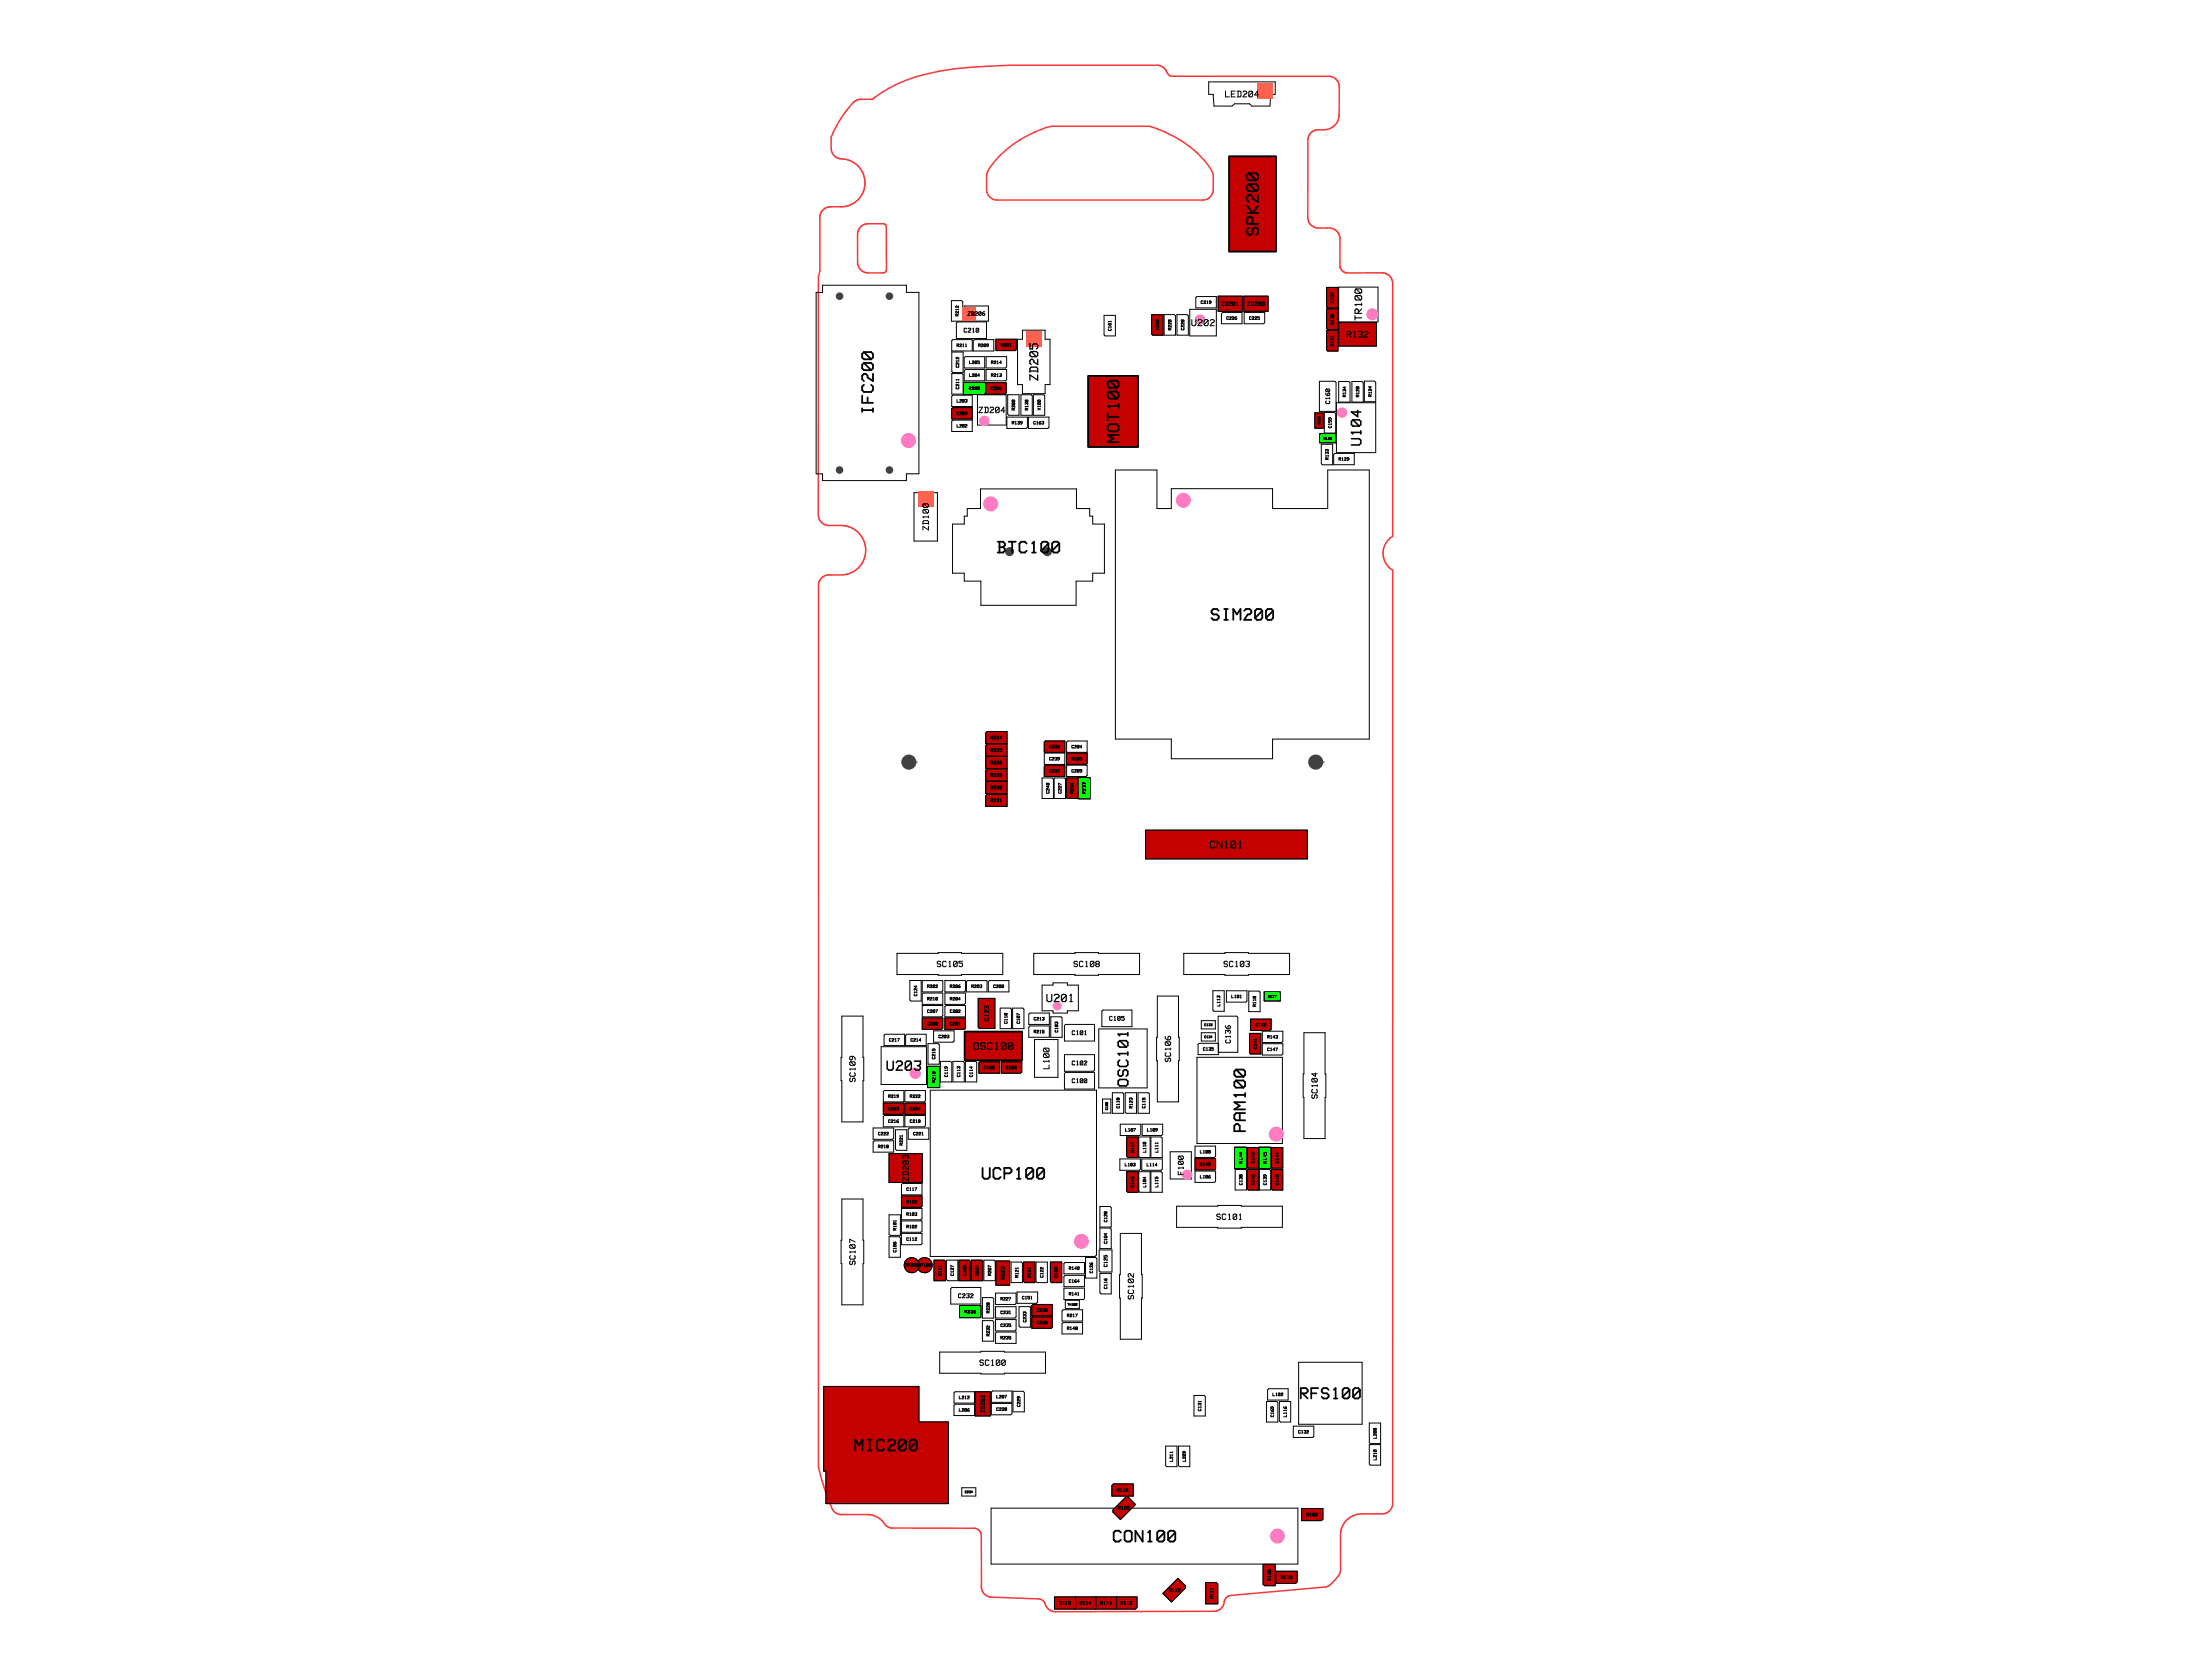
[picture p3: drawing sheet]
<svg xmlns="http://www.w3.org/2000/svg" width="297mm" height="225mm" viewBox="0 0 297 225" stroke-linecap="round" stroke-linejoin="round" font-family="sans-serif">
<defs><g id="words">
<g font-size="2.4">
<text x="169.2" y="31.9" transform="rotate(-90 169.2 31.9)">SPK200</text>
<text x="117.4" y="55.4" transform="rotate(-90 117.4 55.4)">IFC200</text>
<text x="150.4" y="60" transform="rotate(-90 150.4 60)">MOT100</text>
<text x="133.7" y="74.4">BTC100</text>
<text x="162.7" y="83.4">SIM200</text>
<text x="167.4" y="152.5" transform="rotate(-90 167.4 152.5)">PAM100</text>
<text x="131.5" y="158.5">UCP100</text>
<text x="174.4" y="188">RFS100</text>
<text x="114.7" y="195">MIC200</text>
<text x="149" y="207.2">CON100</text>
</g>
<text font-size="2.2" x="151.7" y="146.3" transform="rotate(-90 151.7 146.3)">OSC101</text>
<text font-size="2.1" x="183" y="60" transform="rotate(-90 183 60)">U104</text>
<text font-size="2" x="119" y="143.9">U203</text>
<text font-size="1.8" x="139.5" y="51.2" transform="rotate(-90 139.5 51.2)">ZD205</text>
<g font-size="1.6">
<text x="162.3" y="114">CN101</text>
<text x="140.5" y="134.6">U201</text>
<text x="130.5" y="141.1">OSC100</text>
</g>
<text font-size="1.5" x="183" y="43.1" transform="rotate(-90 183 43.1)">TR100</text>
<text font-size="1.4" x="160" y="43.8">U202</text>
<g font-size="1.3">
<text x="164.5" y="13.1">LED204</text>
<text x="180.8" y="45.4">R132</text>
<text x="124.8" y="71.3" transform="rotate(-90 124.8 71.3)">ZD100</text>
<text x="141" y="143.6" transform="rotate(-90 141 143.6)">L100</text>
</g>
<g font-size="1.2">
<text x="131.4" y="55.5">ZD204</text>
<text x="125.7" y="129.9">SC105</text>
<text x="144.1" y="129.9">SC108</text>
<text x="164.2" y="129.9">SC103</text>
<text x="157.3" y="142.8" transform="rotate(-90 157.3 142.8)">SC106</text>
<text x="115" y="145.4" transform="rotate(-90 115 145.4)">SC109</text>
<text x="177" y="147.7" transform="rotate(-90 177 147.7)">SC104</text>
<text x="122.1" y="158.7" transform="rotate(-90 122.1 158.7)">ZD203</text>
<text x="163.3" y="163.9">SC101</text>
<text x="115" y="170" transform="rotate(-90 115 170)">SC107</text>
<text x="152.4" y="174.6" transform="rotate(-90 152.4 174.6)">SC102</text>
<text x="131.5" y="183.5">SC100</text>
</g>
<g font-size="1.1">
<text x="165.3" y="140.2" transform="rotate(-90 165.3 140.2)">C136</text>
<text x="159" y="157.8" transform="rotate(-90 159 157.8)">F100</text>
</g>
<g font-size=".9">
<text x="129.4" y="44.7">C210</text>
<text x="178.7" y="54.3" transform="rotate(-90 178.7 54.3)">C160</text>
<text x="132.9" y="137.2" transform="rotate(-90 132.9 137.2)">C123</text>
<text x="149" y="137.1">C105</text>
<text x="143.9" y="139">C101</text>
<text x="143.9" y="143.1">C102</text>
<text x="143.9" y="145.5">C100</text>
<text x="128.7" y="174.4">C232</text>
</g>
<g font-size=".8">
<text x="164" y="41.1">ZD201</text>
<text x="167.5" y="41.1">ZD200</text>
<text x="129.9" y="42.4">ZD206</text>
<text x="132.3" y="189.8" transform="rotate(-90 132.3 189.8)">ZD202</text>
</g>
<g font-size=".7">
<text x="130.1" y="52.4">R208</text>
<text x="133.1" y="99.3">R224</text>
<text x="133.1" y="101">R225</text>
<text x="133.1" y="102.7">R226</text>
<text x="133.1" y="104.3">R229</text>
<text x="133.1" y="106">R230</text>
<text x="133.1" y="107.7">R231</text>
<text x="145.9" y="106.6" transform="rotate(-90 145.9 106.6)">R233</text>
<text x="125.7" y="145.4" transform="rotate(-90 125.7 145.4)">R216</text>
<text x="166.9" y="156.3" transform="rotate(-90 166.9 156.3)">R144</text>
<text x="170.2" y="156.3" transform="rotate(-90 170.2 156.3)">R145</text>
<text x="121.5" y="170.2">TP200TP100</text>
<text x="135" y="171.9" transform="rotate(-90 135 171.9)">R223</text>
<text x="148.8" y="170.2" transform="rotate(-90 148.8 170.2)">C125</text>
<text x="129.6" y="176.4">R236</text>
<text x="150" y="200.4">R116</text>
<text x="150.2" y="202.7">R120</text>
<text x="175.5" y="203.7">R109</text>
<text x="142.3" y="215.5">R115</text>
<text x="145" y="215.5">R114</text>
<text x="147.8" y="215.5">R113</text>
<text x="150.5" y="215.5">R112</text>
<text x="157" y="213.8">R119</text>
<text x="163" y="214.7" transform="rotate(-90 163 214.7)">R111</text>
<text x="170.7" y="212.3" transform="rotate(-90 170.7 212.3)">R108</text>
<text x="172" y="212.1">R110</text>
</g>
<g font-size=".6">
<text x="161.3" y="40.8">C219</text>
<text x="179.2" y="40.7" transform="rotate(-90 179.2 40.7)">C157</text>
<text x="128.5" y="46.6">R211</text>
<text x="128.8" y="42.5" transform="rotate(-90 128.8 42.5)">R212</text>
<text x="131.4" y="46.6">R209</text>
<text x="134.4" y="46.6">R201</text>
<text x="149.3" y="44.5" transform="rotate(-90 149.3 44.5)">C161</text>
<text x="155.7" y="44.3" transform="rotate(-90 155.7 44.3)">V200</text>
<text x="157.4" y="44.4" transform="rotate(-90 157.4 44.4)">R220</text>
<text x="159.1" y="44.4" transform="rotate(-90 159.1 44.4)">C220</text>
<text x="164.7" y="42.9">C226</text>
<text x="167.8" y="42.9">C225</text>
<text x="179.2" y="46.5" transform="rotate(-90 179.2 46.5)">R131</text>
<text x="179.2" y="43.6" transform="rotate(-90 179.2 43.6)">R130</text>
<text x="128.8" y="52.3" transform="rotate(-90 128.8 52.3)">C211</text>
<text x="128.8" y="49.4" transform="rotate(-90 128.8 49.4)">C212</text>
<text x="130.2" y="50.6">L204</text>
<text x="130.2" y="48.9">L205</text>
<text x="133.1" y="52.4">C206</text>
<text x="133.1" y="50.6">R213</text>
<text x="133.1" y="48.9">R214</text>
<text x="180.8" y="53.3" transform="rotate(-90 180.8 53.3)">R134</text>
<text x="182.6" y="53.3" transform="rotate(-90 182.6 53.3)">R128</text>
<text x="184.3" y="53.3" transform="rotate(-90 184.3 53.3)">R124</text>
<text x="128.5" y="55.7">C209</text>
<text x="128.5" y="57.4">L202</text>
<text x="128.5" y="54.1">L203</text>
<text x="135.9" y="57">R139</text>
<text x="136.4" y="55.1" transform="rotate(-90 136.4 55.1)">R200</text>
<text x="138.1" y="55.1" transform="rotate(-90 138.1 55.1)">R138</text>
<text x="138.8" y="57">C163</text>
<text x="139.8" y="55.1" transform="rotate(-90 139.8 55.1)">V100</text>
<text x="178.9" y="57.5" transform="rotate(-90 178.9 57.5)">C159</text>
<text x="178.5" y="61.8" transform="rotate(-90 178.5 61.8)">R133</text>
<text x="179.8" y="61.9">R129</text>
<text x="140.9" y="100.5">C236</text>
<text x="143.9" y="100.5">C204</text>
<text x="140.9" y="103.8">C237</text>
<text x="140.9" y="102.1">C239</text>
<text x="141" y="106.6" transform="rotate(-90 141 106.6)">C240</text>
<text x="142.6" y="106.6" transform="rotate(-90 142.6 106.6)">C227</text>
<text x="143.9" y="103.8">C205</text>
<text x="143.9" y="102.1">R205</text>
<text x="144.2" y="106.6" transform="rotate(-90 144.2 106.6)">R234</text>
<text x="123.2" y="133.8" transform="rotate(-90 123.2 133.8)">C124</text>
<text x="124.5" y="136">C207</text>
<text x="124.5" y="137.7">C208</text>
<text x="124.5" y="132.7">R202</text>
<text x="124.5" y="134.4">R210</text>
<text x="127.6" y="137.7">C201</text>
<text x="127.6" y="136">C202</text>
<text x="127.6" y="134.4">R204</text>
<text x="127.6" y="132.7">R206</text>
<text x="130.5" y="132.7">R203</text>
<text x="133.4" y="132.7">C200</text>
<text x="135.3" y="137.5" transform="rotate(-90 135.3 137.5)">C110</text>
<text x="137" y="137.5" transform="rotate(-90 137 137.5)">C107</text>
<text x="138.8" y="137">C213</text>
<text x="163.9" y="135.1" transform="rotate(-90 163.9 135.1)">L113</text>
<text x="165.4" y="134.1">L101</text>
<text x="168.6" y="137.9">C142</text>
<text x="168.7" y="135.2" transform="rotate(-90 168.7 135.2)">R118</text>
<text x="119.4" y="139.9">C217</text>
<text x="122.3" y="139.9">C214</text>
<text x="125.6" y="142.3" transform="rotate(-90 125.6 142.3)">C215</text>
<text x="126.1" y="139.4">C203</text>
<text x="132.1" y="143.6">C165</text>
<text x="135.1" y="143.6">C166</text>
<text x="138.8" y="138.8">R215</text>
<text x="142.1" y="138.7" transform="rotate(-90 142.1 138.7)">C103</text>
<text x="161.6" y="141.1">C135</text>
<text x="168.8" y="140.9" transform="rotate(-90 168.8 140.9)">C141</text>
<text x="170.2" y="141.2">C147</text>
<text x="170.2" y="139.5">R143</text>
<text x="119.3" y="149.1">C223</text>
<text x="119.3" y="147.5">R219</text>
<text x="122.2" y="149.1">C224</text>
<text x="122.2" y="147.5">R222</text>
<text x="127.3" y="144.7" transform="rotate(-90 127.3 144.7)">C119</text>
<text x="129" y="144.7" transform="rotate(-90 129 144.7)">C113</text>
<text x="130.7" y="144.7" transform="rotate(-90 130.7 144.7)">C114</text>
<text x="150.4" y="148.9" transform="rotate(-90 150.4 148.9)">C118</text>
<text x="152.1" y="148.9" transform="rotate(-90 152.1 148.9)">R123</text>
<text x="153.9" y="148.9" transform="rotate(-90 153.9 148.9)">C115</text>
<text x="117.9" y="152.5">C222</text>
<text x="117.9" y="154.2">R218</text>
<text x="119.3" y="150.8">C216</text>
<text x="121.3" y="153.8" transform="rotate(-90 121.3 153.8)">R221</text>
<text x="122.2" y="150.8">C218</text>
<text x="122.7" y="152.5">C221</text>
<text x="151.2" y="152">L107</text>
<text x="152.3" y="154.8" transform="rotate(-90 152.3 154.8)">R147</text>
<text x="154" y="154.8" transform="rotate(-90 154 154.8)">L110</text>
<text x="154.1" y="152">L109</text>
<text x="155.6" y="154.8" transform="rotate(-90 155.6 154.8)">L111</text>
<text x="161.2" y="154.9">L108</text>
<text x="121.7" y="159.9">C117</text>
<text x="121.7" y="161.6">R122</text>
<text x="151.1" y="156.6">L103</text>
<text x="152.3" y="159.5" transform="rotate(-90 152.3 159.5)">R146</text>
<text x="154" y="159.4" transform="rotate(-90 154 159.4)">L104</text>
<text x="154.1" y="156.6">L114</text>
<text x="155.6" y="159.4" transform="rotate(-90 155.6 159.4)">L115</text>
<text x="161.2" y="156.6">C149</text>
<text x="161.2" y="158.3">L106</text>
<text x="166.9" y="159.2" transform="rotate(-90 166.9 159.2)">C138</text>
<text x="168.5" y="159.2" transform="rotate(-90 168.5 159.2)">C146</text>
<text x="168.5" y="156.2" transform="rotate(-90 168.5 156.2)">C143</text>
<text x="170.2" y="159.2" transform="rotate(-90 170.2 159.2)">C139</text>
<text x="171.8" y="159.2" transform="rotate(-90 171.8 159.2)">C145</text>
<text x="171.8" y="156.2" transform="rotate(-90 171.8 156.2)">C144</text>
<text x="120.4" y="165.3" transform="rotate(-90 120.4 165.3)">R101</text>
<text x="121.7" y="166.6">C112</text>
<text x="121.7" y="165">R102</text>
<text x="121.7" y="163.3">R103</text>
<text x="148.7" y="167" transform="rotate(-90 148.7 167)">C104</text>
<text x="148.7" y="164.1" transform="rotate(-90 148.7 164.1)">C128</text>
<text x="120.4" y="168.2" transform="rotate(-90 120.4 168.2)">C106</text>
<text x="126.5" y="171.4" transform="rotate(-90 126.5 171.4)">C111</text>
<text x="128.1" y="171.4" transform="rotate(-90 128.1 171.4)">C127</text>
<text x="129.8" y="171.4" transform="rotate(-90 129.8 171.4)">C109</text>
<text x="131.5" y="171.4" transform="rotate(-90 131.5 171.4)">R237</text>
<text x="133.2" y="171.4" transform="rotate(-90 133.2 171.4)">R207</text>
<text x="136.8" y="171.6" transform="rotate(-90 136.8 171.6)">R121</text>
<text x="138.5" y="171.6" transform="rotate(-90 138.5 171.6)">C121</text>
<text x="140.2" y="171.6" transform="rotate(-90 140.2 171.6)">C122</text>
<text x="142.1" y="171.6" transform="rotate(-90 142.1 171.6)">C120</text>
<text x="143.6" y="172.3">C164</text>
<text x="143.6" y="170.5">R140</text>
<text x="143.6" y="174">R141</text>
<text x="146.8" y="171" transform="rotate(-90 146.8 171)">C126</text>
<text x="148.7" y="173.1" transform="rotate(-90 148.7 173.1)">C116</text>
<text x="133" y="179.5" transform="rotate(-90 133 179.5)">R232</text>
<text x="133" y="176.4" transform="rotate(-90 133 176.4)">R228</text>
<text x="134.4" y="176.5">C231</text>
<text x="134.4" y="178.2">C235</text>
<text x="134.4" y="174.7">R227</text>
<text x="134.4" y="179.9">R235</text>
<text x="137.3" y="174.5">C151</text>
<text x="137.9" y="177.6" transform="rotate(-90 137.9 177.6)">C233</text>
<text x="139.3" y="176.2">C230</text>
<text x="139.3" y="177.9">C238</text>
<text x="143.3" y="178.6">R148</text>
<text x="143.3" y="176.9">R217</text>
<text x="128.8" y="189.6">L206</text>
<text x="128.8" y="187.9">L212</text>
<text x="133.8" y="189.5">C228</text>
<text x="133.9" y="187.8">L207</text>
<text x="137.1" y="189" transform="rotate(-90 137.1 189)">C229</text>
<text x="161.4" y="189.5" transform="rotate(-90 161.4 189.5)">C131</text>
<text x="171" y="187.5">L102</text>
<text x="171.1" y="190.3" transform="rotate(-90 171.1 190.3)">C169</text>
<text x="172.8" y="190.3" transform="rotate(-90 172.8 190.3)">L116</text>
<text x="157.6" y="196.3" transform="rotate(-90 157.6 196.3)">L211</text>
<text x="159.3" y="196.3" transform="rotate(-90 159.3 196.3)">L209</text>
<text x="174.4" y="192.5">C132</text>
<text x="184.9" y="196.1" transform="rotate(-90 184.9 196.1)">L210</text>
<text x="184.9" y="193.2" transform="rotate(-90 184.9 193.2)">L208</text>
</g>
<g font-size=".5">
<text x="177.8" y="59">R126</text>
<text x="170.3" y="134">R117</text>
</g>
<g font-size=".4">
<text x="177.4" y="57" transform="rotate(-90 177.4 57)">R125</text>
<text x="161.8" y="137.8">C133</text>
<text x="161.8" y="139.4">C134</text>
<text x="148.8" y="149.1" transform="rotate(-90 148.8 149.1)">C108</text>
<text x="143.4" y="175.4">TH100</text>
<text x="129.6" y="200.5">C234</text>
</g>
</g></defs>
<path d="M114.6 13.8a1.51 1.51 0 0 1 1-.5h1.6a17.8 17.8 0 0 1 6.8-3.2 54.5 54.5 0 0 1 11.7-1.3h19.9a1.89 1.89 0 0 1 1.3 1.2 .78 .78 0 0 0 .8 .2l20.9 .1a1.43 1.43 0 0 1 1.3 1.4v3.8a2.03 2.03 0 0 1-2 1.9h-1a1.39 1.39 0 0 0-1.2 1.3v10.7a1.4 1.4 0 0 0 1.4 1.2h1.7a1.45 1.45 0 0 1 1.2 1.6v3.6a1 1 0 0 0 .9 .9l4.8-.1a1.41 1.41 0 0 1 1.4 1.5v33.9l-.4 .2a2.64 2.64 0 0 0 .4 4.4v125.5l-.3 .6-.7 .5-.4 .1h-2.5a2.85 2.85 0 0 0-3.1 2.8v4.7l-.1 .4a5.2 5.2 0 0 1-1.8 1.9l-13 1.2a1.29 1.29 0 0 0-.8 1.2 1.39 1.39 0 0 1-1.3 .9h-21.5a1.55 1.55 0 0 1-1.3-1.2l-.3-.3-.4-.2-6.4-.2a1.43 1.43 0 0 1-1.4-1.7v-6.7a1.03 1.03 0 0 0-1-.9h-11.1a2.08 2.08 0 0 1-1.3-1 2.76 2.76 0 0 0-1.8-.8h-3.8a1.43 1.43 0 0 1-1.1-1l-1.2-3.4-.6-2v-118.4a1.41 1.41 0 0 1 1.5-1.4h1.9a3.3 3.3 0 0 0 3-3.5 3.3 3.3 0 0 0-3.4-3.1h-1.7a1.48 1.48 0 0 1-1.3-1.4v-32l.2-.8 .1-7.4a1.46 1.46 0 0 1 1.4-1.2h1.6a3.2 3.2 0 0 0 3-3.5 3.2 3.2 0 0 0-3.4-3 1.43 1.43 0 0 1-1.2-1.3v-1.6l.3-.5a17.5 17.5 0 0 1 2.7-4.1zM115.7 30.4l.4-.2 .4-.1h2.2l.3 .2 .1 5.9a.42 .42 0 0 1-.4 .4h-2.1a1.41 1.41 0 0 1-1.4-1.4v-3.7a1.42 1.42 0 0 1 .5-1.1zM134.4 20.8a15.5 15.5 0 0 1 6.9-3.8h12.9a14.6 14.6 0 0 1 8.5 5.9 4.8 4.8 0 0 1 .2 2.9 1.41 1.41 0 0 1-1.3 1.1h-27.7a1.41 1.41 0 0 1-1.4-1.5v-1.7a5.3 5.3 0 0 1 1.9-2.9z" fill="none" stroke="#f83939" stroke-width=".2"/>
<g fill="none" stroke="#000" stroke-width=".13">
<path d="M110.5 38.3h11.3v1h1.6v24.3h-1.6v.9h-11.3v-.9h-.9v-24.3h.9zM160.6 40l.2-.2h2.6v1.5h-2.8zM178.2 38.6h1.5v2.8h-1.3l-.2-.2zM127.9 47.3h1.5v2.7h-1.4l-.1-.1zM127.9 50.2h1.3l.2 .1v2.6h-1.5zM128 54.7h2.6v1.6h-2.8v-1.4zM128.5 43.4l.1-.2h3.9v2.3h-4zM132.4 51.4h2.8v1.4l-.2 .1h-2.6zM138.1 56h2.8v1.4l-.1 .1h-2.7zM148.3 42.4h1.5v2.7h-1.3l-.2-.1zM158.1 42.3h1.4l.1 .1v2.6h-1.5zM164.2 42h2.6v1.5h-2.7v-1.4z"/>
<path d="M167.1 42h2.8v1.3l-.2 .2h-2.6zM177.2 51.2h2.1l.2 .2v3.8h-2.3zM177.9 55.4h1.4l.1 .2v2.6h-1.5zM131.7 65.7h12.9v2.6h1.8v1h.4v1.1h1.6v6.6h-1.6v1h-2.3v3.3h-12.7v-3.3h-2.3v-1h-1.5v-6.6h1.5v-1.1h.4v-1h1.8zM140.3 99.7l.1-.2h2.6v1.5h-2.7zM143.4 99.5h2.6v1.5h-2.7v-1.3zM140 104.5h1.4l.1 .1v2.6h-1.5zM140.3 102.9l.1-.1h2.6v1.5h-2.7zM140.3 101.3l.1-.2h2.6v1.6h-2.7zM141.6 104.5h1.4l.1 .1v2.6h-1.5zM143.3 102.8h2.7v1.3l-.1 .2h-2.6zM153.9 111.5h21.7v3.8h-21.7z"/>
<path d="M118.9 138.9h2.6v1.5h-2.7v-1.3zM121.6 139.1l.2-.2h2.6v1.5h-2.8zM122.2 131.7h1.5v2.7h-1.3l-.2-.1zM123.9 136.7h2.7v1.4l-.1 .1h-2.6zM123.9 135h2.7v1.4l-.1 .2h-2.6zM125.4 138.4h2.8v1.4l-.2 .2h-2.6zM126.9 135.2l.2-.2h2.6v1.6h-2.8zM126.9 136.7h2.8v1.4l-.2 .1h-2.6zM131.4 134.1h2.2v4h-2l-.2-.1zM132.9 131.7h2.6v1.5h-2.7v-1.4zM134.3 135.4h1.4l.2 .1v2.6h-1.6zM136 135.4h1.4l.1 .1v2.6h-1.5z"/>
<path d="M138.3 136.1h2.7v1.5h-2.8v-1.4zM141.1 136.6h1.4l.2 .1v2.6h-1.6zM143.1 137.6h3.9v2.2h-4v-2.1zM148 135.8l.2-.1h3.9v2.2h-4.1zM161.4 138.7h1.9v1.1h-1.9zM161.4 137.1h1.9v1.1h-1.9zM163.6 136.5h2.5l.2 .1v4.7h-2.7zM167.8 138.8h1.6v2.7h-1.4l-.2-.1zM168 136.9h2.7v1.3l-.1 .2h-2.6zM117.3 151.5h2.7v1.4l-.1 .1h-2.6zM118.7 148.1h2.7v1.4l-.1 .2h-2.6zM118.8 149.8h2.6v1.5h-2.7v-1.3z"/>
<path d="M121.2 158.9h2.7v1.6h-2.8v-1.4M121.5 149.8h2.8v1.4l-.1 .1h-2.7zM121.7 148.1h2.6v1.6h-2.8v-1.4zM122.2 151.5h2.6v1.5h-2.8v-1.4zM124.7 140.2h1.3l.2 .1v2.6h-1.5zM126.3 142.5h1.4l.2 .2v2.6h-1.6zM128 142.5h1.4l.1 .2v2.6h-1.5zM129.7 142.5h1.3l.2 .2v2.6h-1.5zM131.5 142.8l.1-.2h2.7v1.5h-2.8zM134.5 142.6h2.8v1.4l-.2 .1h-2.6zM143 141.6h4v2.1l-.1 .2h-3.9zM143.1 144h3.9v2.3h-4v-2.1z"/>
<path d="M148.1 147.6h1.1v1.9h-1.1zM149.4 146.8v2.7h1.5v-2.6M152.9 146.8h1.3l.2 .1v2.6h-1.5zM157.2 154.7h2.8v3.6h-2.8zM160.5 155.6h2.8v1.4l-.2 .1h-2.6zM160.9 140.3l.2-.2h2.6v1.5h-2.8zM165.9 157.1h1.4l.1 .1v2.6h-1.5zM167.5 157.1h1.6v2.7h-1.4l-.2-.1zM167.5 154.1h1.6v2.8h-1.4l-.2-.2zM169.2 157.1h1.3l.2 .1v2.6h-1.5zM169.6 140.2h2.7v1.3l-.1 .2h-2.6zM170.8 157.1h1.5v2.7h-1.4l-.1-.1z"/>
<path d="M170.8 154.1h1.5v2.8h-1.4l-.1-.2zM119.4 166.1h1.4l.1 .1v2.7h-1.5zM121.1 165.6h2.8v1.4l-.2 .2h-2.6zM125.5 169.2h1.3l.2 .2v2.6h-1.5zM127.1 169.2h1.6v2.8h-1.4l-.2-.2zM127.7 173.1l.2-.2h3.8v2.2h-4zM128.8 169.2h1.4l.1 .2v2.6h-1.5zM133.7 175.5h2.8v1.4l-.2 .1h-2.6zM133.7 177.2h2.8v1.4l-.2 .1h-2.6zM136.6 173.5h2.8v1.4l-.2 .1h-2.6zM136.9 175.5h1.5v2.7h-1.4l-.1-.1zM137.5 169.5h1.5v2.8h-1.4l-.1-.2z"/>
<path d="M138.6 175.3l.2-.1h2.6v1.5h-2.8zM138.6 176.9h2.8v1.3l-.2 .2h-2.6zM139.2 169.5h1.5v2.8h-1.4l-.1-.2zM141.1 169.5h1.5v2.8h-1.3l-.2-.2zM142.9 171.4l.2-.1h2.6v1.5h-2.8zM145.8 168.9h1.4l.1 .1v2.6h-1.5zM147.6 167.9h1.8v2.9h-1.6l-.2-.1zM147.7 162h1.4l.2 .2v2.6h-1.6zM147.7 164.9h1.4l.2 .2v2.6h-1.6zM147.7 171h1.6v2.8h-1.4l-.2-.2zM129.2 199.8h1.9v1.1h-1.9zM133.2 188.5h2.7v1.4l-.1 .1h-2.6z"/>
<path d="M136.1 186.9h1.3l.2 .1v2.6h-1.5zM160.4 187.4h1.4l.1 .2v2.6h-1.5zM170.1 188.2h1.4l.2 .2v2.6h-1.6zM173.7 191.5h2.8v1.4l-.2 .2h-2.6zM133.1 202.5h41.2v7.6h-41.2z"/>
</g>
<g fill="#404040">
<circle cx="112.8" cy="39.8" r=".51"/>
<circle cx="112.8" cy="63.1" r=".51"/>
<circle cx="119.5" cy="63.1" r=".51"/>
<circle cx="119.5" cy="39.8" r=".51"/>
</g>
<g fill="none" stroke="#000" stroke-width=".13">
<path d="M128 56.4h2.6v1.5h-2.8v-1.3zM128 53.1h2.6v1.5h-2.8v-1.4zM129.5 49.8l.2-.2h2.6v1.5h-2.8zM129.7 47.9h2.6v1.5h-2.8v-1.4zM139 139.6h3.1v5.1h-3.1zM162.9 133.1h1.5v2.7h-1.3l-.2-.1zM164.7 133.1h2.8v1.3l-.2 .2h-2.6zM150.4 155.6h2.8v1.4l-.2 .2h-2.6zM150.5 151h2.7v1.3l-.1 .2h-2.6zM153 152.7h1.5v2.8h-1.4l-.1-.2zM153 157.4h1.5v2.7h-1.4l-.1-.1zM153.4 155.6h2.7v1.4l-.1 .2h-2.6z"/>
<path d="M153.4 151h2.8v1.3l-.2 .2h-2.6zM154.6 157.4h1.4l.1 .1v2.6h-1.5zM154.6 152.7h1.4l.1 .1v2.7h-1.5zM160.5 157.3h2.8v1.3l-.2 .2h-2.6zM160.5 153.9h2.8v1.4l-.2 .1h-2.6zM128.3 188.6h2.6v1.5h-2.8v-1.4zM128.3 186.9h2.6v1.5h-2.8v-1.3zM133.3 186.8h2.6v1.5h-2.7v-1.3zM156.6 194.2h1.5v2.8h-1.4l-.1-.2zM158.3 194.2h1.5v2.8h-1.3l-.2-.2zM170.4 186.5h2.6v1.5h-2.7v-1.3zM171.9 188.2h1.5v2.8h-1.4l-.1-.2z"/>
<path d="M183.9 191.1h1.6v2.8h-1.4l-.2-.2zM183.9 194h1.6v2.8h-1.4l-.2-.2z"/>
</g>
<circle cx="122.1" cy="102.4" r="1.02" fill="#404040"/>
<circle cx="176.7" cy="102.4" r="1.02" fill="#404040"/>
<path d="M162.4 11h8.9v1.7h-.6l-.1 1.5h-2.4l-.4-.3h-2l-.3 .3h-2.4l-.1-1.5h-.6zM110.6 186.2h12.8v4.8h4v10.9h-16.4v-4.3h-.4z" fill="none" stroke="#000" stroke-width=".13"/>
<circle cx="113.6" cy="199.4" r="1.12" fill="#404040"/>
<circle cx="113.6" cy="195.5" r="1.12" fill="#404040"/>
<g fill="none" stroke="#000" stroke-width=".13">
<path d="M163.6 39.8h3.3v2h-3.3zM165.1 21h6.3v12.8h-6.3zM167.1 39.8h3.2v2h-3.2zM179.8 38.6h5.3v4.6h-5.3zM127.8 40.4h1.4l.1 .1v2.6h-1.5zM128 45.6h2.6v1.5h-2.8v-1.3zM129.5 41.1h3.3v2h-3.3zM129.7 51.3h2.6v1.7h-2.8v-1.4zM130.7 45.8l.2-.2h2.6v1.5h-2.8zM131.3 53h3.9v4.1h-3.9zM132.5 47.9h2.7v1.4l-.1 .1h-2.6zM132.5 49.6h2.7v1.4l-.1 .1h-2.6z"/>
<path d="M133.8 45.6h2.7v1.3l-.1 .2h-2.6zM135.3 56h2.7v1.4l-.1 .1h-2.6zM135.4 53h1.5v2.8h-1.4l-.1-.2zM137.1 53h1.4l.2 .2v2.6h-1.6zM137.3 44.3h3.1v1.3h.6v6.1h-.6v1.2h-3.1v-1.2h-.6v-6.1h.6zM138.8 53h1.4l.1 .2v2.6h-1.5zM146.2 50.5h6.7v9.5h-6.7zM154.7 42.3h1.5v2.7h-1.3l-.2-.1zM156.4 42.3h1.3l.2 .1v2.6h-1.5zM159.8 41.5h3.6v3.6h-3.6zM176.6 55.4h1.1v2.1h-1.1zM177.3 58.3h2.1v1.2h-2.1z"/>
<path d="M177.5 59.7h1.5v2.7h-1.4l-.1-.1zM178.2 41.5h1.5v2.8h-1.3l-.2-.2zM178.2 44.4h1.5v2.7h-1.3l-.2-.1zM179.5 54.1h5.3v6.7h-5.3zM179.8 51.2h1.4l.1 .2v2.6h-1.5zM179.8 43.3h5.1v3.2h-5.1zM181.6 51.2h1.4l.1 .2v2.6h-1.5zM183.3 51.2h1.3l.2 .1v2.6h-1.5zM122.8 66.2h3.1v6.5h-3.1zM149.8 63.1h5.6v5.2h1.9v-2.7h13.6v2.7h7.5v-5.2h5.5v36.2h-13v2.6h-13.6v-2.6h-7.5zM179.2 61l.1-.1h2.6v1.5h-2.7zM132.4 98.4l.2-.2h2.7v1.7h-2.9z"/>
<path d="M132.4 100.1l.2-.2h2.7v1.6h-2.9zM132.4 101.8l.2-.2h2.7v1.6h-2.9zM132.4 103.5l.2-.2h2.7v1.6h-2.9zM132.4 105.1l.2-.2h2.7v1.7h-2.9zM132.4 106.9l.2-.2h2.7v1.6h-2.9zM143.2 104.5h1.6v2.7h-1.4l-.2-.1zM143.3 101.1h2.7v1.4l-.1 .2h-2.6zM144.8 104.4h1.6v2.9h-1.4l-.2-.2zM113.1 136.5h2.8v5.5h.1l-.1 8.7h-2.8v-5.6h-.1zM120.5 128h5.5v-.1l8.7 .1v2.9h-5.5v.1l-8.7-.1zM123.9 131.7h2.7v1.4l-.1 .1h-2.6zM124 133.4h2.6v1.5h-2.7v-1.4z"/>
<path d="M126.9 131.7h2.8v1.4l-.2 .1h-2.6zM126.9 133.4h2.8v1.3l-.2 .2h-2.6zM129.6 138.5h7.7v3.9h-7.7zM129.8 131.8l.2-.1h2.6v1.5h-2.8zM138.3 137.8h2.7v1.5h-2.8v-1.4zM138.9 128h5.5v-.1l8.7 .1v2.9h-5.6v.1l-8.6-.1zM140 132.3h1.5v-.3h1.9v.3h1.5v3.5h-1.5v.3h-1.9v-.3h-1.5zM147.6 138.2h6.5v7.9h-6.5zM155.5 133.8h2.8v5.5h.1l-.1 8.7h-2.8v-5.5h-.1zM159 128h5.5v-.1l8.7 .1v2.9h-5.5v.1l-8.7-.1zM167.7 133.1h1.4l.2 .2v2.6h-1.6zM169.6 138.5h2.7v1.4l-.1 .1h-2.6z"/>
<path d="M169.8 133.2h2.2v1.2h-2.2zM175.2 138.7h2.8v5.5h.1l-.1 8.7h-2.8v-5.5h-.1zM117.3 153.4l.1-.2h2.6v1.5h-2.7zM118.4 140.6h6.1v5h-6.1zM118.8 146.5h2.6v1.5h-2.7v-1.4zM119.4 154.9h4.5v3.9h-4.5zM120.3 151.7h1.5v2.8h-1.4l-.1-.2zM121.5 146.5h2.8v1.3l-.1 .2h-2.7zM124.6 143.2h1.4l.2 .2v2.7h-1.6zM125 146.4h22.3v22.1l-.2 .2h-22.1zM151.1 146.8h1.6v2.7h-1.4l-.2-.1zM151.4 152.7h1.5v2.8h-1.4l-.1-.2z"/>
<path d="M151.4 157.4h1.5v2.7h-1.4l-.1-.1zM160.8 142h11.5v11.6h-11.5zM165.9 154.1h1.4l.2 .2v2.6h-1.6zM169.1 154.1h1.4l.2 .2v2.6h-1.6zM113.1 161h2.8v5.6h.1l-.1 8.6h-2.8v-5.5h-.1zM119.4 163.1h1.5v2.8h-1.3l-.2-.1zM121.1 164h2.8v1.3l-.2 .2h-2.6zM121.1 160.6h2.8v1.4l-.2 .1h-2.6zM121.1 162.3h2.8v1.4l-.2 .1h-2.6zM121.5 170.2a1.02 1.02 0 0 0 .9 .7 1.02 1.02 0 0 0 1-.5M121.5 169.6a1.02 1.02 0 0 1 1.1-.7 1.02 1.02 0 0 1 .9 .9M123.2 169.6a1.02 1.02 0 0 1 1.1-.7 1.02 1.02 0 0 1 .9 .9"/>
<path d="M123.2 170.2a1.02 1.02 0 0 0 .9 .7 1.02 1.02 0 0 0 1-.5M128.9 175.3h2.9v1.5l-.2 .2h-2.7zM130.5 169.2h1.4l.1 .2v2.6h-1.5zM132 174.3h1.3l.2 .1v2.6h-1.5zM132 177.4h1.3l.2 .1v2.6h-1.5zM132.2 169.2h1.3l.2 .2v2.6h-1.5zM133.7 173.7h2.8v1.3l-.2 .2h-2.6zM133.8 169.4h1.8v3.2h-1.8zM133.9 178.9h2.6v1.5h-2.8v-1.4zM135.8 169.5h1.4l.1 .1v2.7h-1.5zM142.7 177.8l.1-.2h2.6v1.5h-2.7zM142.7 176.1l.1-.2h2.6v1.5h-2.7z"/>
<path d="M142.9 169.7l.2-.1h2.6v1.5h-2.8zM142.9 173h2.8v1.4l-.2 .1h-2.6zM143.1 174.6h1.9v1.1h-1.9zM150.5 165.6h2.8v5.6h.1l-.1 8.7h-2.8v-5.6h-.1zM158.1 162h5.5v-.1l8.7 .1v2.8h-5.6v.1l-8.6-.1zM126.2 181.6h5.6v-.1l8.6 .1v2.8h-5.5v.1l-8.7-.1zM131 186.9h2v3.3h-2zM149.4 199.5l.2-.2h2.6v1.6h-2.8zM174.4 183h8.6v8.3h-8.6zM144.4 214.5v1.6h2.6l.2-.2v-1.4M144.5 214.5v1.4l-.2 .2h-2.7v-1.6h11.1v1.4l-.2 .2h-2.6v-1.6M147.1 214.5v1.6h2.7l.2-.2v-1.4"/>
<path d="M149.5 202.8l1.9-1.9 1.1 1.2-2 2-1-1zM156.2 214l2-2 1 1v.3l-1.8 1.8zM162 212.5h1.4l.2 .2v2.7h-1.6zM169.7 210.1h1.6v2.9h-1.4l-.2-.2zM171.4 211h2.9v1.4l-.3 .2h-2.6zM174.8 202.6h2.9v1.4l-.2 .2h-2.7z"/>
</g>
<circle cx="133.1" cy="67.7" r="1.02" fill="#ff7cc5"/>
<g fill="#c40000" stroke="#000" stroke-width=".13">
<path d="M128.8 169.2h1.4l.1 .2v2.6h-1.5z"/>
<path d="M125.5 169.2h1.3l.2 .2v2.6h-1.5z"/>
<path d="M141.1 169.5h1.5v2.8h-1.3l-.2-.2z"/>
<path d="M137.5 169.5h1.5v2.8h-1.4l-.1-.2z"/>
<path d="M131.4 134.1h2.2v4h-2l-.2-.1z"/>
<path d="M167.8 138.8h1.6v2.7h-1.4l-.2-.1z"/>
<path d="M168 136.9h2.7v1.3l-.1 .2h-2.6z"/>
<path d="M167.5 154.1h1.6v2.8h-1.4l-.2-.2z"/>
<path d="M170.8 154.1h1.5v2.8h-1.4l-.1-.2z"/>
<path d="M170.8 157.1h1.5v2.7h-1.4l-.1-.1z"/>
<path d="M167.5 157.1h1.6v2.7h-1.4l-.2-.1z"/>
<path d="M160.5 155.6h2.8v1.4l-.2 .1h-2.6z"/>
<path d="M178.2 38.6h1.5v2.8h-1.3l-.2-.2z"/>
<path d="M131.5 142.8l.1-.2h2.7v1.5h-2.8z"/>
<path d="M134.5 142.6h2.8v1.4l-.2 .1h-2.6z"/>
<path d="M126.9 136.7h2.8v1.4l-.2 .1h-2.6z"/>
<path d="M132.4 51.4h2.8v1.4l-.2 .1h-2.6z"/>
<path d="M123.9 136.7h2.7v1.4l-.1 .1h-2.6z"/>
<path d="M128 54.7h2.6v1.6h-2.8v-1.4z"/>
<path d="M118.7 148.1h2.7v1.4l-.1 .2h-2.6z"/>
<path d="M121.7 148.1h2.6v1.6h-2.8v-1.4z"/>
<path d="M138.6 175.3l.2-.1h2.6v1.5h-2.8z"/>
<path d="M140.3 99.7l.1-.2h2.6v1.5h-2.7z"/>
<path d="M140.3 102.9l.1-.1h2.6v1.5h-2.7z"/>
<path d="M138.6 176.9h2.8v1.3l-.2 .2h-2.6z"/>
<path d="M153.9 111.5h21.7v3.8h-21.7z"/>
</g>
<g fill="#ff7cc5">
<circle cx="171.6" cy="206.3" r="1.02"/>
<circle cx="159.5" cy="157.8" r=".71"/>
<circle cx="122" cy="59.2" r="1.02"/>
</g>
<path d="M169 11.2h2v2h-2z" fill="#ff6347"/>
<path d="M110.6 186.2h12.8v4.8h4v10.9h-16.4v-4.3h-.4z" fill="#c40000" stroke="#000" stroke-width=".13"/>
<g fill="#c40000" stroke="#000" stroke-width=".24">
<path d="M146.2 50.5h6.7v9.5h-6.7z"/>
<path d="M129.6 138.5h7.7v3.9h-7.7z"/>
</g>
<circle cx="171.4" cy="152.3" r="1.02" fill="#ff7cc5"/>
<g fill="#c40000" stroke="#000" stroke-width=".13">
<path d="M169.7 210.1h1.6v2.9h-1.4l-.2-.2z"/>
<path d="M174.8 202.6h2.9v1.4l-.2 .2h-2.7z"/>
<path d="M171.4 211h2.9v1.4l-.3 .2h-2.6z"/>
<path d="M162 212.5h1.4l.2 .2v2.7h-1.6z"/>
<path d="M149.9 214.5h2.8v1.4l-.2 .2h-2.6z"/>
<path d="M147.1 214.5h2.9v1.4l-.2 .2h-2.7z"/>
<path d="M144.4 214.5h2.8v1.4l-.2 .2h-2.6z"/>
<path d="M141.6 214.5h2.9v1.4l-.2 .2h-2.7z"/>
<path d="M149.4 199.5l.2-.2h2.6v1.6h-2.8z"/>
</g>
<path d="M169.8 133.2h2.2v1.2h-2.2z" fill="#0f0" stroke="#000" stroke-width=".13"/>
<g fill="#c40000" stroke="#000" stroke-width=".13">
<path d="M156.2 214l2-2 1 1v.3l-1.8 1.8z"/>
<path d="M149.5 202.8l1.9-1.9 1.1 1.2-2 2-1-1z"/>
<path d="M121.1 160.6h2.8v1.4l-.2 .1h-2.6z"/>
<path d="M176.6 55.4h1.1v2.1h-1.1z"/>
</g>
<path d="M177.3 58.3h2.1v1.2h-2.1z" fill="#0f0" stroke="#000" stroke-width=".13"/>
<g fill="#c40000" stroke="#000" stroke-width=".13">
<path d="M178.2 41.5h1.5v2.8h-1.3l-.2-.2z"/>
<path d="M178.2 44.4h1.5v2.7h-1.3l-.2-.1z"/>
<path d="M179.8 43.3h5.1v3.2h-5.1z"/>
</g>
<g fill="#0f0" stroke="#000" stroke-width=".13">
<path d="M165.9 154.1h1.6v2.8h-1.6z"/>
<path d="M169.1 154.1h1.6v2.8h-1.6z"/>
</g>
<g fill="#c40000" stroke="#000" stroke-width=".13">
<path d="M151.4 157.4h1.5v2.7h-1.4l-.1-.1z"/>
<path d="M151.4 152.7h1.5v2.8h-1.4l-.1-.2z"/>
<path d="M133.8 45.6h2.7v1.3l-.1 .2h-2.6z"/>
<path d="M143.3 101.1h2.7v1.4l-.1 .2h-2.6z"/>
</g>
<g fill="#0f0" stroke="#000" stroke-width=".13">
<path d="M129.5 51.3h2.8v1.7h-2.8z"/>
<path d="M124.6 143.2h1.6v2.9h-1.6z"/>
</g>
<g fill="#c40000" stroke="#000" stroke-width=".13">
<path d="M133.8 169.4h1.8v3.2h-1.8z"/>
<path d="M132.4 98.4l.2-.2h2.7v1.7h-2.9z"/>
<path d="M132.4 100.1l.2-.2h2.7v1.6h-2.9z"/>
<path d="M132.4 101.8l.2-.2h2.7v1.6h-2.9z"/>
<path d="M132.4 103.5l.2-.2h2.7v1.6h-2.9z"/>
<path d="M132.4 105.1l.2-.2h2.7v1.7h-2.9z"/>
<path d="M132.4 106.9l.2-.2h2.7v1.6h-2.9z"/>
</g>
<path d="M144.8 104.4h1.6v2.9h-1.6z" fill="#0f0" stroke="#000" stroke-width=".13"/>
<path d="M143.2 104.5h1.6v2.7h-1.4l-.2-.1z" fill="#c40000" stroke="#000" stroke-width=".13"/>
<path d="M128.9 175.3h2.9v1.7h-2.9z" fill="#0f0" stroke="#000" stroke-width=".13"/>
<path d="M130.5 169.2h1.4l.1 .2v2.6h-1.5z" fill="#c40000" stroke="#000" stroke-width=".13"/>
<circle cx="159" cy="67.2" r="1.02" fill="#ff7cc5"/>
<path d="M165.1 21h6.3v12.8h-6.3z" fill="#c40000" stroke="#000" stroke-width=".24"/>
<g fill="#c40000" stroke="#000" stroke-width=".13">
<circle cx="124.2" cy="169.9" r="1.02"/>
<circle cx="122.5" cy="169.9" r="1.02"/>
</g>
<g fill="#ff7cc5">
<circle cx="184.3" cy="42.2" r=".81"/>
<circle cx="180.3" cy="55.4" r=".71"/>
<circle cx="142" cy="135.1" r=".61"/>
<circle cx="161.2" cy="42.9" r=".71"/>
<circle cx="122.9" cy="144.1" r=".77"/>
<circle cx="145.3" cy="166.7" r="1.02"/>
</g>
<path d="M154.7 42.3h1.5v2.7h-1.3l-.2-.1z" fill="#c40000" stroke="#000" stroke-width=".13"/>
<path d="M123.3 66.1h2.1v2h-2.1z" fill="#ff6347"/>
<g fill="#c40000" stroke="#000" stroke-width=".13">
<path d="M167.1 39.8h3.2v2h-3.2z"/>
<path d="M163.6 39.8h3.3v2h-3.3z"/>
<path d="M131 186.9h2v3.3h-2z"/>
<path d="M119.4 154.9h4.5v3.9h-4.5z"/>
</g>
<circle cx="132.2" cy="56.5" r=".71" fill="#ff7cc5"/>
<g fill="#ff6347">
<path d="M137.9 44.4h2v2.1h-2z"/>
<path d="M129.3 41.2h1.8v1.8h-1.8z"/>
</g>
<use href="#words"/>
</svg>
